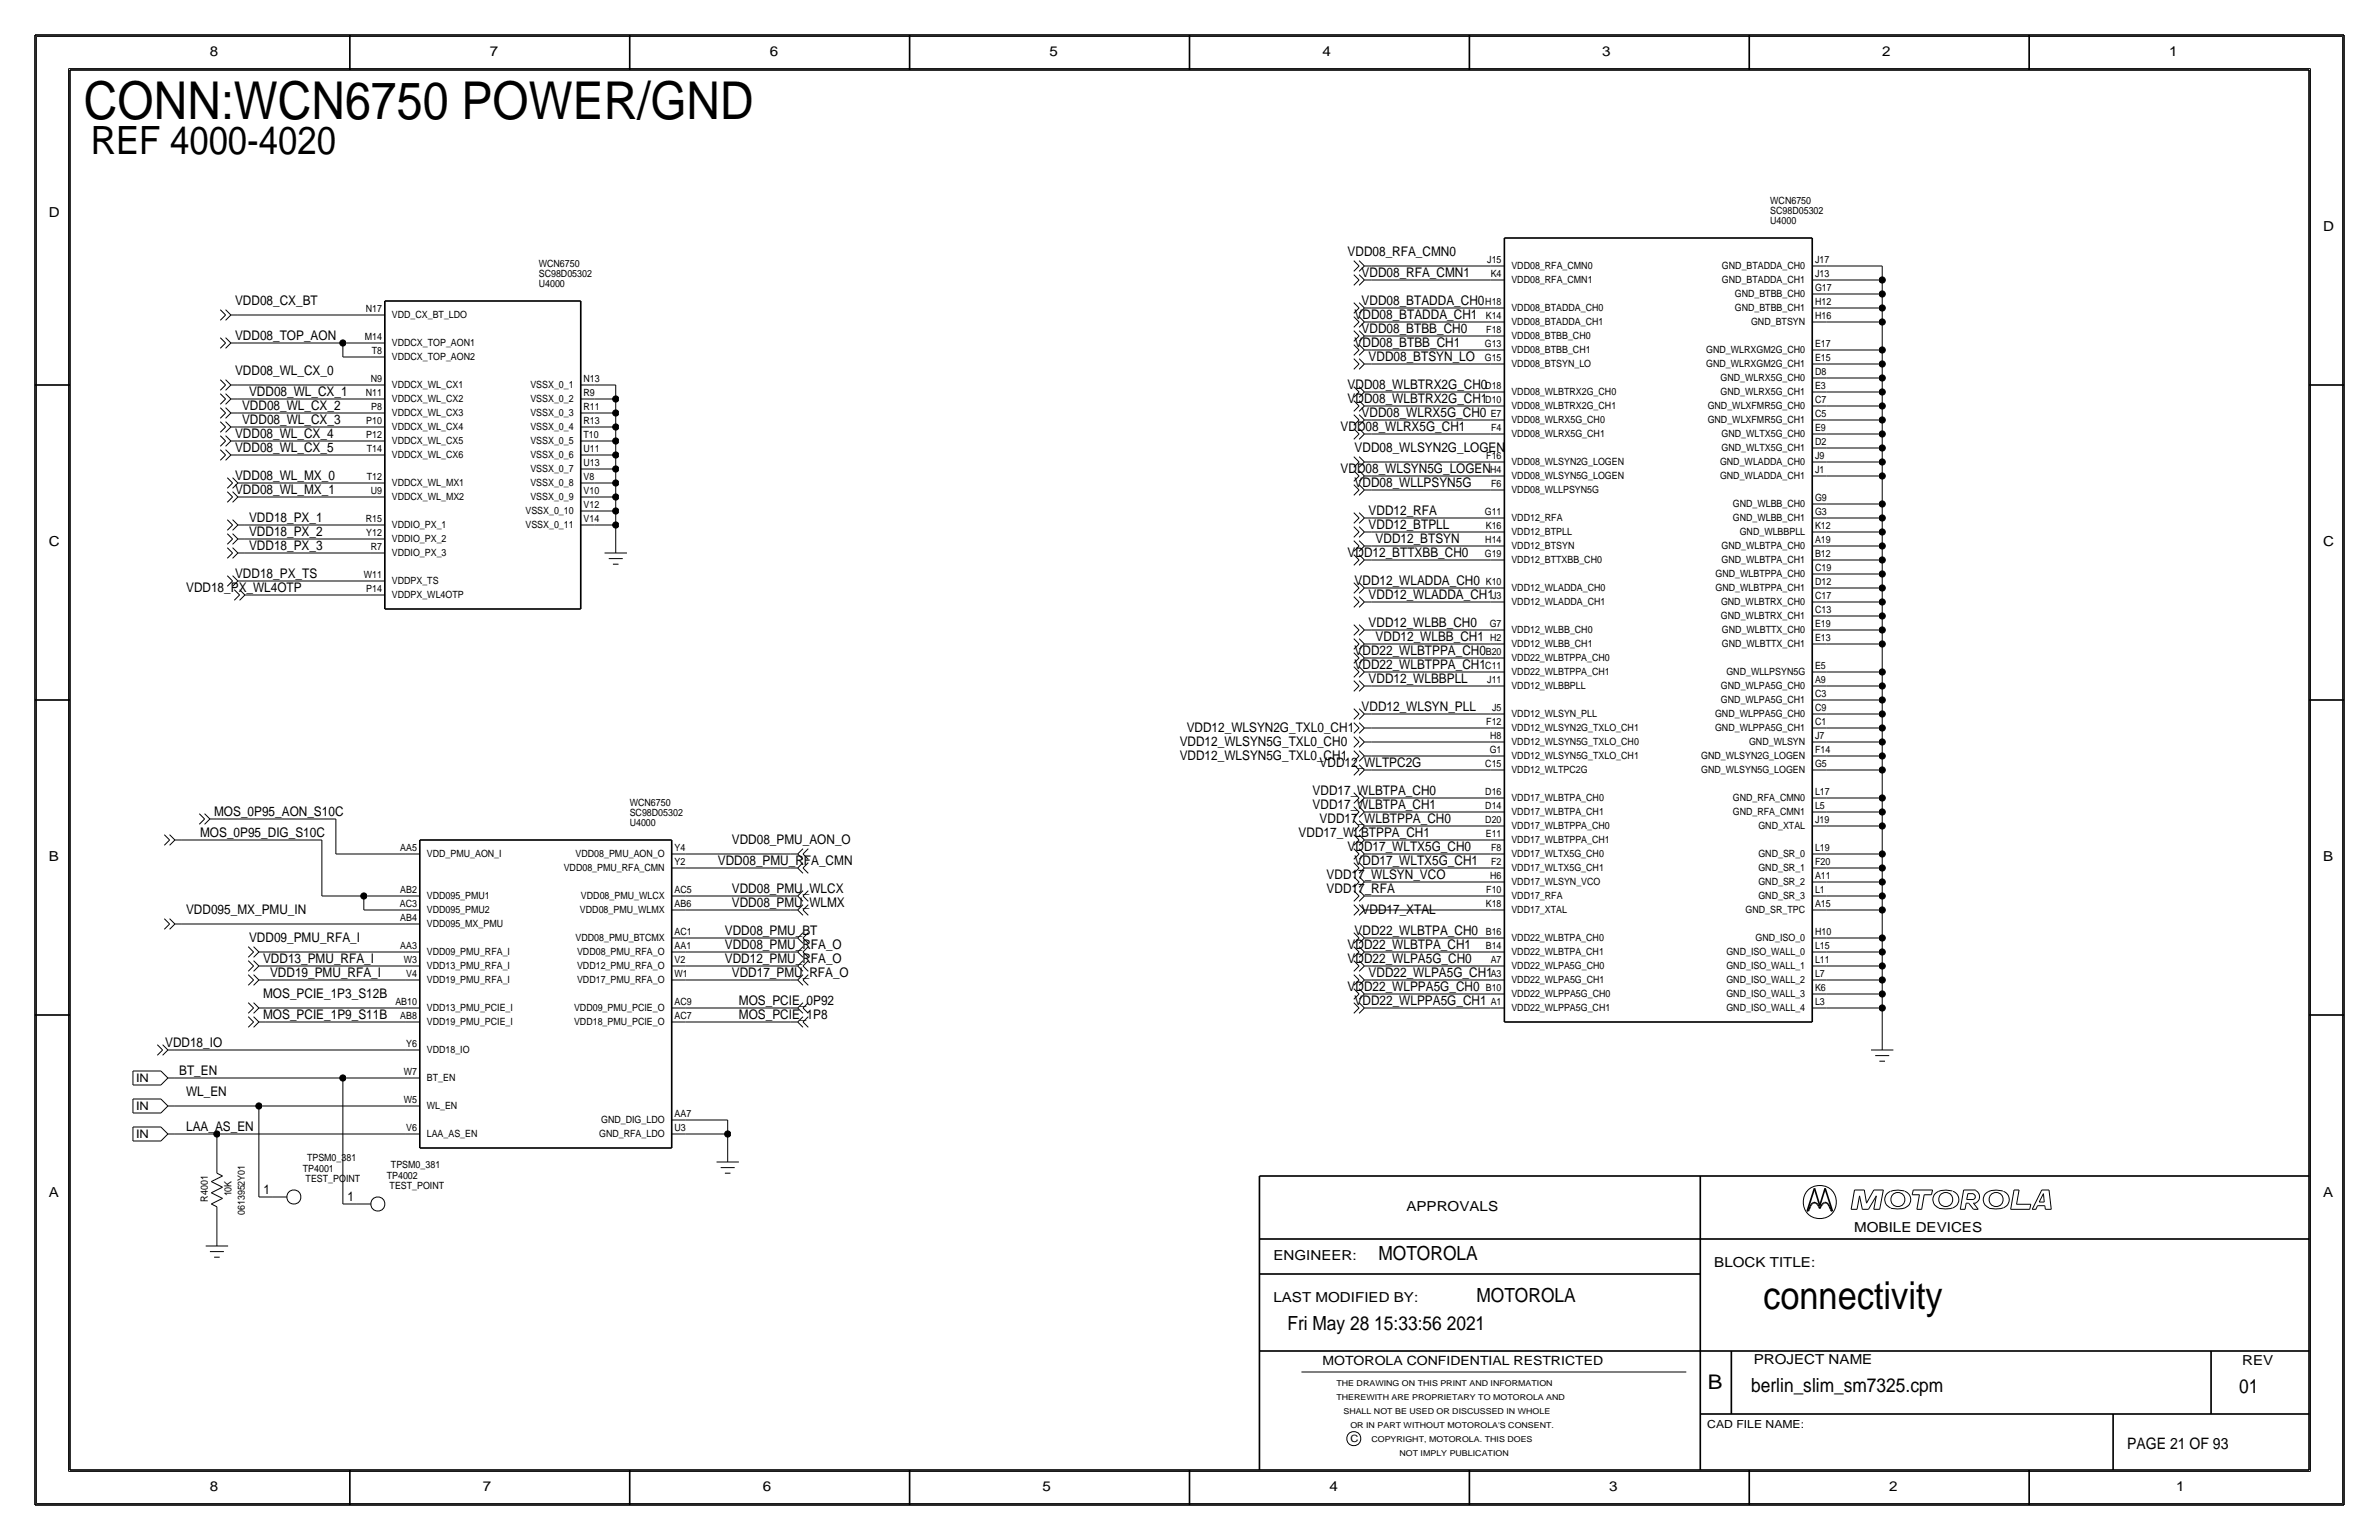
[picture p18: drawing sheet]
<svg xmlns="http://www.w3.org/2000/svg" width="432mm" height="279mm" viewBox="0 0 432 279" stroke-linecap="round" stroke-linejoin="round" font-family="sans-serif">
<defs><g id="words">
<text font-size="9.5" x="15.2" y="21.6">CONN:WCN6750 POWER/GND</text>
<text font-size="7.1" x="16.5" y="27.9">REF 4000-4020</text>
<text font-size="7" x="320" y="237.5">connectivity</text>
<text font-size="3.7" x="310" y="252.1">B</text>
<g font-size="3.5">
<text x="250.2" y="228.6">MOTOROLA</text>
<text x="268" y="236.2">MOTOROLA</text>
<text x="233.7" y="241.3">Fri May 28 15:33:56 2021</text>
<text x="317.9" y="252.6">berlin_slim_sm7325.cpm</text>
<text x="406.4" y="252.7">01</text>
</g>
<text font-size="2.9" x="386.1" y="262.9">PAGE 21 OF 93</text>
<g font-size="2.5">
<text x="38.1" y="10.2">8</text>
<text x="88.9" y="10.2">7</text>
<text x="139.7" y="10.2">6</text>
<text x="190.5" y="10.2">5</text>
<text x="240" y="10.2">4</text>
<text x="290.8" y="10.2">3</text>
<text x="341.6" y="10.2">2</text>
<text x="393.7" y="10.2">1</text>
<text x="8.9" y="39.4">D</text>
<text x="421.6" y="41.9">D</text>
<text x="8.9" y="99.1">C</text>
<text x="421.6" y="99.1">C</text>
<text x="8.9" y="156.2">B</text>
<text x="421.6" y="156.2">B</text>
<text x="8.9" y="217.2">A</text>
<text x="255.3" y="219.7">APPROVALS</text>
<text x="421.6" y="217.2">A</text>
<text x="336.5" y="223.5">MOBILE DEVICES</text>
<text x="231.1" y="228.6">ENGINEER:</text>
<text x="311.1" y="229.9">BLOCK TITLE:</text>
<text x="231.1" y="236.2">LAST MODIFIED BY:</text>
<text x="318.3" y="247.5">PROJECT NAME</text>
<text x="407" y="247.6">REV</text>
<text x="38.1" y="270.5">8</text>
<text x="87.6" y="270.5">7</text>
<text x="138.4" y="270.5">6</text>
<text x="189.2" y="270.5">5</text>
<text x="241.3" y="270.5">4</text>
<text x="292.1" y="270.5">3</text>
<text x="342.9" y="270.5">2</text>
<text x="395" y="270.5">1</text>
</g>
<g font-size="2.4">
<text x="244.6" y="46.5">VDD08_RFA_CMN0</text>
<text x="247.1" y="50.3">VDD08_RFA_CMN1</text>
<text x="42.7" y="55.4">VDD08_CX_BT</text>
<text x="245.9" y="57.9">VDD08_BTADDA_CH1</text>
<text x="247.1" y="55.4">VDD08_BTADDA_CH0</text>
<text x="42.7" y="61.7">VDD08_TOP_AON</text>
<text x="245.9" y="63">VDD08_BTBB_CH1</text>
<text x="247.1" y="60.4">VDD08_BTBB_CH0</text>
<text x="248.4" y="65.5">VDD08_BTSYN_LO</text>
<text x="42.7" y="68.1">VDD08_WL_CX_0</text>
<text x="45.2" y="71.9">VDD08_WL_CX_1</text>
<text x="244.6" y="70.6">VDD08_WLBTRX2G_CH0</text>
<text x="43.9" y="74.4">VDD08_WL_CX_2</text>
<text x="43.9" y="77">VDD08_WL_CX_3</text>
<text x="244.6" y="73.1">VDD08_WLBTRX2G_CH1</text>
<text x="247.1" y="75.7">VDD08_WLRX5G_CH0</text>
<text x="42.7" y="79.5">VDD08_WL_CX_4</text>
<text x="42.7" y="82">VDD08_WL_CX_5</text>
<text x="243.3" y="78.2">VDD08_WLRX5G_CH1</text>
<text x="245.9" y="82">VDD08_WLSYN2G_LOGEN</text>
<text x="42.7" y="89.7">VDD08_WL_MX_1</text>
<text x="42.7" y="87.1">VDD08_WL_MX_0</text>
<text x="243.3" y="85.8">VDD08_WLSYN5G_LOGEN</text>
<text x="245.9" y="88.4">VDD08_WLLPSYN5G</text>
<text x="45.2" y="94.7">VDD18_PX_1</text>
<text x="248.4" y="93.5">VDD12_RFA</text>
<text x="45.2" y="99.8">VDD18_PX_3</text>
<text x="45.2" y="97.3">VDD18_PX_2</text>
<text x="244.6" y="101.1">VDD12_BTTXBB_CH0</text>
<text x="248.4" y="96">VDD12_BTPLL</text>
<text x="249.7" y="98.5">VDD12_BTSYN</text>
<text x="33.8" y="107.4">VDD18_PX_WL4OTP</text>
<text x="42.7" y="104.9">VDD18_PX_TS</text>
<text x="245.9" y="106.2">VDD12_WLADDA_CH0</text>
<text x="248.4" y="113.8">VDD12_WLBB_CH0</text>
<text x="248.4" y="108.7">VDD12_WLADDA_CH1</text>
<text x="245.9" y="118.9">VDD22_WLBTPPA_CH0</text>
<text x="249.7" y="116.3">VDD12_WLBB_CH1</text>
<text x="245.9" y="121.4">VDD22_WLBTPPA_CH1</text>
<text x="248.4" y="123.9">VDD12_WLBBPLL</text>
<text x="247.1" y="129">VDD12_WLSYN_PLL</text>
<text x="214.1" y="137.9">VDD12_WLSYN5G_TXL0_CH1</text>
<text x="214.1" y="135.4">VDD12_WLSYN5G_TXL0_CH0</text>
<text x="215.4" y="132.8">VDD12_WLSYN2G_TXL0_CH1</text>
<text x="239.5" y="139.2">VDD12_WLTPC2G</text>
<text x="38.9" y="148.1">MOS_0P95_AON_S10C</text>
<text x="238.3" y="146.8">VDD17_WLBTPA_CH1</text>
<text x="238.3" y="144.3">VDD17_WLBTPA_CH0</text>
<text x="239.5" y="149.3">VDD17_WLBTPPA_CH0</text>
<text x="36.3" y="151.9">MOS_0P95_DIG_S10C</text>
<text x="132.8" y="153.2">VDD08_PMU_AON_O</text>
<text x="235.7" y="151.9">VDD17_WLBTPPA_CH1</text>
<text x="244.6" y="154.4">VDD17_WLTX5G_CH0</text>
<text x="130.3" y="157">VDD08_PMU_RFA_CMN</text>
<text x="240.8" y="159.5">VDD17_WLSYN_VCO</text>
<text x="245.9" y="157">VDD17_WLTX5G_CH1</text>
<text x="33.8" y="165.9">VDD095_MX_PMU_IN</text>
<text x="132.8" y="164.6">VDD08_PMU_WLMX</text>
<text x="132.8" y="162.1">VDD08_PMU_WLCX</text>
<text x="240.8" y="162.1">VDD17_RFA</text>
<text x="247.1" y="165.9">VDD17_XTAL</text>
<text x="45.2" y="170.9">VDD09_PMU_RFA_I</text>
<text x="131.6" y="172.2">VDD08_PMU_RFA_O</text>
<text x="131.6" y="169.7">VDD08_PMU_BT</text>
<text x="244.6" y="172.2">VDD22_WLBTPA_CH1</text>
<text x="245.9" y="169.7">VDD22_WLBTPA_CH0</text>
<text x="47.8" y="174.7">VDD13_PMU_RFA_I</text>
<text x="49" y="177.3">VDD19_PMU_RFA_I</text>
<text x="131.6" y="174.8">VDD12_PMU_RFA_O</text>
<text x="132.8" y="177.3">VDD17_PMU_RFA_O</text>
<text x="244.6" y="174.8">VDD22_WLPA5G_CH0</text>
<text x="244.6" y="179.8">VDD22_WLPPA5G_CH0</text>
<text x="248.4" y="177.3">VDD22_WLPA5G_CH1</text>
<text x="47.8" y="181.1">MOS_PCIE_1P3_S12B</text>
<text x="47.8" y="184.9">MOS_PCIE_1P9_S11B</text>
<text x="134.1" y="184.9">MOS_PCIE_1P8</text>
<text x="134.1" y="182.4">MOS_PCIE_0P92</text>
<text x="245.9" y="182.4">VDD22_WLPPA5G_CH1</text>
<text x="30" y="190">VDD18_IO</text>
<text x="32.5" y="195.1">BT_EN</text>
<text x="33.8" y="198.9">WL_EN</text>
<text x="33.8" y="205.2">LAA_AS_EN</text>
<text x="47.8" y="216.7">1</text>
<text x="63.1" y="217.9">1</text>
</g>
<text font-size="2.3" x="240" y="247.6">MOTOROLA CONFIDENTIAL RESTRICTED</text>
<g font-size="2.1">
<text x="24.7" y="196.3">IN</text>
<text x="24.7" y="201.4">IN</text>
<text x="24.7" y="206.5">IN</text>
</g>
<text font-size="2" x="309.9" y="259.1">CAD FILE NAME:</text>
<g font-size="1.8">
<text x="321.3" y="40.6">U4000</text>
<text x="321.3" y="38.8">SC98D05302</text>
<text x="321.3" y="37">WCN6750</text>
<text x="269.9" y="47.7">J15</text>
<text x="329.4" y="47.7">J17</text>
<text x="97.8" y="48.4">WCN6750</text>
<text x="97.8" y="52.1">U4000</text>
<text x="97.8" y="50.2">SC98D05302</text>
<text x="270.6" y="50.3">K4</text>
<text x="274.3" y="48.9">VDD08_RFA_CMN0</text>
<text x="274.3" y="51.4">VDD08_RFA_CMN1</text>
<text x="312.5" y="48.8">GND_BTADDA_CH0</text>
<text x="312.5" y="51.4">GND_BTADDA_CH1</text>
<text x="314.9" y="53.9">GND_BTBB_CH0</text>
<text x="329.4" y="50.3">J13</text>
<text x="329.4" y="52.8">G17</text>
<text x="66.4" y="56.6">N17</text>
<text x="71.1" y="57.8">VDD_CX_BT_LDO</text>
<text x="269.6" y="55.3">H18</text>
<text x="269.7" y="57.9">K14</text>
<text x="274.3" y="56.5">VDD08_BTADDA_CH0</text>
<text x="274.3" y="59">VDD08_BTADDA_CH1</text>
<text x="314.9" y="56.5">GND_BTBB_CH1</text>
<text x="317.8" y="59">GND_BTSYN</text>
<text x="329.4" y="55.3">H12</text>
<text x="329.4" y="57.9">H16</text>
<text x="66.2" y="61.7">M14</text>
<text x="67.5" y="64.3">T8</text>
<text x="71.1" y="62.8">VDDCX_TOP_AON1</text>
<text x="71.1" y="65.4">VDDCX_TOP_AON2</text>
<text x="269.5" y="63">G13</text>
<text x="269.5" y="65.5">G15</text>
<text x="269.8" y="60.5">F18</text>
<text x="274.3" y="64.1">VDD08_BTBB_CH1</text>
<text x="274.3" y="61.6">VDD08_BTBB_CH0</text>
<text x="309.7" y="64.1">GND_WLRXGM2G_CH0</text>
<text x="329.4" y="65.5">E15</text>
<text x="329.4" y="63">E17</text>
<text x="66.4" y="71.9">N11</text>
<text x="67.3" y="69.3">N9</text>
<text x="71.1" y="70.5">VDDCX_WL_CX1</text>
<text x="96.3" y="70.5">VSSX_0_1</text>
<text x="105.9" y="71.9">R9</text>
<text x="105.9" y="69.3">N13</text>
<text x="269.6" y="70.6">D18</text>
<text x="274.3" y="71.7">VDD08_WLBTRX2G_CH0</text>
<text x="274.3" y="66.6">VDD08_BTSYN_LO</text>
<text x="309.7" y="66.6">GND_WLRXGM2G_CH1</text>
<text x="312.3" y="71.7">GND_WLRX5G_CH1</text>
<text x="312.3" y="69.2">GND_WLRX5G_CH0</text>
<text x="329.4" y="70.6">E3</text>
<text x="329.4" y="68.1">D8</text>
<text x="66.5" y="77">P10</text>
<text x="67.4" y="74.4">P8</text>
<text x="71.1" y="75.5">VDDCX_WL_CX3</text>
<text x="71.1" y="73">VDDCX_WL_CX2</text>
<text x="96.3" y="73">VSSX_0_2</text>
<text x="96.3" y="75.5">VSSX_0_3</text>
<text x="105.9" y="77">R13</text>
<text x="105.9" y="74.4">R11</text>
<text x="269.6" y="73.1">D10</text>
<text x="270.6" y="75.7">E7</text>
<text x="274.3" y="76.8">VDD08_WLRX5G_CH0</text>
<text x="274.3" y="74.3">VDD08_WLBTRX2G_CH1</text>
<text x="310" y="76.8">GND_WLXFMR5G_CH1</text>
<text x="310" y="74.2">GND_WLXFMR5G_CH0</text>
<text x="329.4" y="73.1">C7</text>
<text x="329.4" y="75.7">C5</text>
<text x="66.5" y="79.5">P12</text>
<text x="66.6" y="82">T14</text>
<text x="71.1" y="83.2">VDDCX_WL_CX6</text>
<text x="71.1" y="78.1">VDDCX_WL_CX4</text>
<text x="71.1" y="80.6">VDDCX_WL_CX5</text>
<text x="96.3" y="78.1">VSSX_0_4</text>
<text x="96.3" y="83.2">VSSX_0_6</text>
<text x="96.3" y="80.6">VSSX_0_5</text>
<text x="105.9" y="82">U11</text>
<text x="105.9" y="79.5">T10</text>
<text x="269.8" y="83.3">F16</text>
<text x="270.7" y="78.2">F4</text>
<text x="274.3" y="79.3">VDD08_WLRX5G_CH1</text>
<text x="312.5" y="79.3">GND_WLTX5G_CH0</text>
<text x="312.5" y="81.9">GND_WLTX5G_CH1</text>
<text x="329.4" y="83.3">J9</text>
<text x="329.4" y="80.8">D2</text>
<text x="329.4" y="78.2">E9</text>
<text x="66.6" y="87.1">T12</text>
<text x="67.3" y="89.7">U9</text>
<text x="71.1" y="88.2">VDDCX_WL_MX1</text>
<text x="96.3" y="85.7">VSSX_0_7</text>
<text x="96.3" y="88.2">VSSX_0_8</text>
<text x="105.9" y="87.1">V8</text>
<text x="105.9" y="84.6">U13</text>
<text x="105.9" y="89.7">V10</text>
<text x="270.5" y="85.8">H4</text>
<text x="270.7" y="88.4">F6</text>
<text x="274.3" y="89.5">VDD08_WLLPSYN5G</text>
<text x="274.3" y="84.4">VDD08_WLSYN2G_LOGEN</text>
<text x="274.3" y="86.9">VDD08_WLSYN5G_LOGEN</text>
<text x="312.2" y="86.9">GND_WLADDA_CH1</text>
<text x="312.2" y="84.4">GND_WLADDA_CH0</text>
<text x="329.4" y="85.8">J1</text>
<text x="66.4" y="94.7">R15</text>
<text x="71.1" y="90.8">VDDCX_WL_MX2</text>
<text x="71.1" y="95.9">VDDIO_PX_1</text>
<text x="95.4" y="95.9">VSSX_0_11</text>
<text x="95.4" y="93.3">VSSX_0_10</text>
<text x="96.3" y="90.8">VSSX_0_9</text>
<text x="105.9" y="94.7">V14</text>
<text x="105.9" y="92.2">V12</text>
<text x="269.5" y="93.4">G11</text>
<text x="269.7" y="96">K16</text>
<text x="274.3" y="94.6">VDD12_RFA</text>
<text x="314.5" y="94.6">GND_WLBB_CH1</text>
<text x="314.5" y="92">GND_WLBB_CH0</text>
<text x="329.4" y="96">K12</text>
<text x="329.4" y="93.5">G3</text>
<text x="329.4" y="90.9">G9</text>
<text x="66.5" y="97.3">Y12</text>
<text x="67.3" y="99.8">R7</text>
<text x="71.1" y="100.9">VDDIO_PX_3</text>
<text x="71.1" y="98.4">VDDIO_PX_2</text>
<text x="269.5" y="101.1">G19</text>
<text x="269.6" y="98.5">H14</text>
<text x="274.3" y="97.1">VDD12_BTPLL</text>
<text x="274.3" y="99.7">VDD12_BTSYN</text>
<text x="312.5" y="99.6">GND_WLBTPA_CH0</text>
<text x="315.8" y="97.1">GND_WLBBPLL</text>
<text x="329.4" y="101.1">B12</text>
<text x="329.4" y="98.5">A19</text>
<text x="66" y="104.9">W11</text>
<text x="66.5" y="107.4">P14</text>
<text x="71.1" y="106">VDDPX_TS</text>
<text x="269.7" y="106.1">K10</text>
<text x="274.3" y="102.2">VDD12_BTTXBB_CH0</text>
<text x="274.3" y="107.3">VDD12_WLADDA_CH0</text>
<text x="311.4" y="107.3">GND_WLBTPPA_CH1</text>
<text x="311.4" y="104.7">GND_WLBTPPA_CH0</text>
<text x="312.5" y="102.2">GND_WLBTPA_CH1</text>
<text x="329.4" y="103.6">C19</text>
<text x="329.4" y="106.1">D12</text>
<text x="71.1" y="108.6">VDDPX_WL4OTP</text>
<text x="270.4" y="113.8">G7</text>
<text x="270.8" y="108.7">J3</text>
<text x="274.3" y="109.8">VDD12_WLADDA_CH1</text>
<text x="312.4" y="112.4">GND_WLBTRX_CH1</text>
<text x="312.4" y="109.8">GND_WLBTRX_CH0</text>
<text x="329.4" y="113.8">E19</text>
<text x="329.4" y="111.2">C13</text>
<text x="329.4" y="108.7">C17</text>
<text x="269.7" y="118.9">B20</text>
<text x="270.5" y="116.3">H2</text>
<text x="274.3" y="114.9">VDD12_WLBB_CH0</text>
<text x="274.3" y="120">VDD22_WLBTPPA_CH0</text>
<text x="274.3" y="117.4">VDD12_WLBB_CH1</text>
<text x="312.5" y="114.9">GND_WLBTTX_CH0</text>
<text x="312.5" y="117.4">GND_WLBTTX_CH1</text>
<text x="329.4" y="116.3">E13</text>
<text x="269.6" y="121.4">C11</text>
<text x="269.9" y="124">J11</text>
<text x="274.3" y="125.1">VDD12_WLBBPLL</text>
<text x="274.3" y="122.5">VDD22_WLBTPPA_CH1</text>
<text x="312.4" y="125.1">GND_WLPA5G_CH0</text>
<text x="313.3" y="122.5">GND_WLLPSYN5G</text>
<text x="329.4" y="123.9">A9</text>
<text x="329.4" y="121.4">E5</text>
<text x="269.8" y="131.6">F12</text>
<text x="270.8" y="129">J5</text>
<text x="274.3" y="130.1">VDD12_WLSYN_PLL</text>
<text x="311.3" y="130.1">GND_WLPPA5G_CH0</text>
<text x="312.4" y="127.6">GND_WLPA5G_CH1</text>
<text x="329.4" y="131.6">C1</text>
<text x="329.4" y="129">C9</text>
<text x="329.4" y="126.5">C3</text>
<text x="270.4" y="136.7">G1</text>
<text x="270.5" y="134.1">H8</text>
<text x="274.3" y="132.7">VDD12_WLSYN2G_TXLO_CH1</text>
<text x="274.3" y="135.2">VDD12_WLSYN5G_TXLO_CH0</text>
<text x="274.3" y="137.8">VDD12_WLSYN5G_TXLO_CH1</text>
<text x="308.8" y="137.8">GND_WLSYN2G_LOGEN</text>
<text x="311.3" y="132.7">GND_WLPPA5G_CH1</text>
<text x="317.5" y="135.2">GND_WLSYN</text>
<text x="329.4" y="136.6">F14</text>
<text x="329.4" y="134.1">J7</text>
<text x="269.6" y="139.2">C15</text>
<text x="274.3" y="140.3">VDD12_WLTPC2G</text>
<text x="308.8" y="140.3">GND_WLSYN5G_LOGEN</text>
<text x="329.4" y="139.2">G5</text>
<text x="114.3" y="146.2">WCN6750</text>
<text x="114.3" y="149.9">U4000</text>
<text x="114.3" y="148">SC98D05302</text>
<text x="269.6" y="149.3">D20</text>
<text x="269.6" y="146.8">D14</text>
<text x="269.6" y="144.2">D16</text>
<text x="274.3" y="145.4">VDD17_WLBTPA_CH0</text>
<text x="274.3" y="147.9">VDD17_WLBTPA_CH1</text>
<text x="314.5" y="145.4">GND_RFA_CMN0</text>
<text x="314.5" y="147.9">GND_RFA_CMN1</text>
<text x="329.4" y="149.3">J19</text>
<text x="329.4" y="146.8">L5</text>
<text x="329.4" y="144.3">L17</text>
<text x="72.7" y="154.4">AA5</text>
<text x="77.5" y="155.6">VDD_PMU_AON_I</text>
<text x="104.5" y="155.6">VDD08_PMU_AON_O</text>
<text x="122.4" y="154.4">Y4</text>
<text x="269.7" y="151.9">E11</text>
<text x="270.7" y="154.4">F8</text>
<text x="274.3" y="150.5">VDD17_WLBTPPA_CH0</text>
<text x="274.3" y="153">VDD17_WLBTPPA_CH1</text>
<text x="274.3" y="155.6">VDD17_WLTX5G_CH0</text>
<text x="319.2" y="150.5">GND_XTAL</text>
<text x="319.2" y="155.6">GND_SR_0</text>
<text x="329.4" y="154.4">L19</text>
<text x="102.3" y="158.1">VDD08_PMU_RFA_CMN</text>
<text x="122.4" y="157">Y2</text>
<text x="270.5" y="159.5">H6</text>
<text x="270.7" y="157">F2</text>
<text x="274.3" y="158.1">VDD17_WLTX5G_CH1</text>
<text x="274.3" y="160.6">VDD17_WLSYN_VCO</text>
<text x="319.2" y="158.1">GND_SR_1</text>
<text x="319.2" y="160.6">GND_SR_2</text>
<text x="329.4" y="159.5">A11</text>
<text x="329.4" y="157">F20</text>
<text x="72.6" y="164.6">AC3</text>
<text x="72.7" y="167.1">AB4</text>
<text x="72.7" y="162.1">AB2</text>
<text x="77.5" y="165.7">VDD095_PMU2</text>
<text x="77.5" y="163.2">VDD095_PMU1</text>
<text x="105.3" y="165.7">VDD08_PMU_WLMX</text>
<text x="105.4" y="163.2">VDD08_PMU_WLCX</text>
<text x="122.4" y="162">AC5</text>
<text x="122.4" y="164.6">AB6</text>
<text x="269.7" y="164.6">K18</text>
<text x="269.8" y="162">F10</text>
<text x="274.3" y="163.2">VDD17_RFA</text>
<text x="274.3" y="165.7">VDD17_XTAL</text>
<text x="316.8" y="165.7">GND_SR_TPC</text>
<text x="319.2" y="163.2">GND_SR_3</text>
<text x="329.4" y="164.6">A15</text>
<text x="329.4" y="162">L1</text>
<text x="72.7" y="172.2">AA3</text>
<text x="77.5" y="168.3">VDD095_MX_PMU</text>
<text x="77.5" y="173.3">VDD09_PMU_RFA_I</text>
<text x="104.5" y="170.8">VDD08_PMU_BTCMX</text>
<text x="104.7" y="173.3">VDD08_PMU_RFA_O</text>
<text x="122.4" y="172.2">AA1</text>
<text x="122.4" y="169.7">AC1</text>
<text x="269.7" y="172.2">B14</text>
<text x="269.7" y="169.7">B16</text>
<text x="274.3" y="170.8">VDD22_WLBTPA_CH0</text>
<text x="274.3" y="173.3">VDD22_WLBTPA_CH1</text>
<text x="313.3" y="173.3">GND_ISO_WALL_0</text>
<text x="318.6" y="170.8">GND_ISO_0</text>
<text x="329.4" y="172.2">L15</text>
<text x="329.4" y="169.7">H10</text>
<text x="73.3" y="174.8">W3</text>
<text x="73.7" y="177.3">V4</text>
<text x="77.5" y="175.9">VDD13_PMU_RFA_I</text>
<text x="77.5" y="178.4">VDD19_PMU_RFA_I</text>
<text x="104.7" y="178.4">VDD17_PMU_RFA_O</text>
<text x="104.7" y="175.9">VDD12_PMU_RFA_O</text>
<text x="122.4" y="177.3">W1</text>
<text x="122.4" y="174.8">V2</text>
<text x="269.7" y="179.8">B10</text>
<text x="270.6" y="177.3">A3</text>
<text x="270.6" y="174.7">A7</text>
<text x="274.3" y="175.9">VDD22_WLPA5G_CH0</text>
<text x="274.3" y="178.4">VDD22_WLPA5G_CH1</text>
<text x="313.3" y="175.9">GND_ISO_WALL_1</text>
<text x="313.3" y="178.4">GND_ISO_WALL_2</text>
<text x="329.4" y="179.8">K6</text>
<text x="329.4" y="177.3">L7</text>
<text x="329.4" y="174.7">L11</text>
<text x="71.8" y="182.4">AB10</text>
<text x="72.7" y="184.9">AB8</text>
<text x="77.5" y="183.5">VDD13_PMU_PCIE_I</text>
<text x="104.2" y="183.5">VDD09_PMU_PCIE_O</text>
<text x="122.4" y="182.4">AC9</text>
<text x="122.4" y="184.9">AC7</text>
<text x="270.6" y="182.4">A1</text>
<text x="274.3" y="183.5">VDD22_WLPPA5G_CH1</text>
<text x="274.3" y="180.9">VDD22_WLPPA5G_CH0</text>
<text x="313.3" y="183.5">GND_ISO_WALL_4</text>
<text x="313.3" y="181">GND_ISO_WALL_3</text>
<text x="329.4" y="182.4">L3</text>
<text x="73.7" y="190">Y6</text>
<text x="77.5" y="191.1">VDD18_IO</text>
<text x="77.5" y="186">VDD19_PMU_PCIE_I</text>
<text x="104.2" y="186">VDD18_PMU_PCIE_O</text>
<text x="73.3" y="195.1">W7</text>
<text x="77.5" y="196.2">BT_EN</text>
<text x="73.3" y="200.2">W5</text>
<text x="77.5" y="201.3">WL_EN</text>
<text x="109.1" y="203.8">GND_DIG_LDO</text>
<text x="122.4" y="202.7">AA7</text>
<text x="73.7" y="205.2">V6</text>
<text x="77.5" y="206.4">LAA_AS_EN</text>
<text x="108.8" y="206.3">GND_RFA_LDO</text>
<text x="122.4" y="205.2">U3</text>
<text x="55" y="212.7">TP4001</text>
<text x="55.5" y="214.5">TEST_POINT</text>
<text x="55.7" y="210.7">TPSM0_381</text>
<text x="70.2" y="214">TP4002</text>
<text x="70.7" y="215.8">TEST_POINT</text>
<text x="71" y="211.9">TPSM0_381</text>
<text x="37.7" y="218" transform="rotate(-90 37.7 218)">R4001</text>
<text x="42" y="217.1" transform="rotate(-90 42 217.1)">10K</text>
<text x="44.4" y="220.5" transform="rotate(-90 44.4 220.5)">0613952Y01</text>
<text x="245.1" y="261.6">C</text>
</g>
<g font-size="1.5">
<text x="242.6" y="251.5">THE DRAWING ON THIS PRINT AND INFORMATION</text>
<text x="242.6" y="254">THEREWITH ARE PROPRIETARY TO MOTOROLA AND</text>
<text x="243.8" y="256.5">SHALL NOT BE USED OR DISCUSSED IN WHOLE</text>
<text x="245.1" y="259.1">OR IN PART WITHOUT MOTOROLA'S CONSENT.</text>
<text x="248.9" y="261.6">COPYRIGHT, MOTOROLA. THIS DOES</text>
<text x="254" y="264.2">NOT IMPLY PUBLICATION</text>
</g>
</g></defs>
<g fill="none" stroke="#000" stroke-width=".18">
<path d="M6.6 6.6h418.6zM6.6 6.6v266.2zM12.4 12.4v254.6zM12.4 12.4h407zM419.4 12.4v254.6zM425.2 6.6v266.2zM40 56.2l.9 .9zM40.9 57.2l-.9 .9zM40.9 56.2l1 .9zM41.9 57.2l-1 .9zM41.9 57.2h1.3zM43.2 57.2h24.1z"/>
<path d="M67.3 57.2h2.6zM245.7 60l1 1zM245.7 57.5l1 .9zM245.7 54.9l1 1zM245.7 49.8l1 1zM245.7 47.3l1 1zM246.7 60l.9 1zM246.7 58.4l-1 1zM246.7 57.5l.9 .9zM246.7 55.9l-1 .9zM246.7 54.9l.9 1zM246.7 50.8l-1 1z"/>
<path d="M246.7 49.8l.9 1zM246.7 48.3l-1 .9zM246.7 47.3l.9 1zM247.6 58.4l-.9 1zM247.6 58.4h1.3zM247.6 55.9l-.9 .9zM247.6 55.9h1.3zM247.6 50.8l-.9 1zM247.6 50.8h1.3zM247.6 48.3l-.9 .9zM247.6 48.3h1.3zM248.9 58.4h21.6z"/>
<path d="M248.9 55.9h21.6zM248.9 50.8h21.6zM248.9 48.3h21.6zM270.5 58.4h2.5zM270.5 55.9h2.5zM270.5 50.8h2.5zM270.5 48.3h2.5zM328.9 58.4h2.6zM328.9 55.9h2.6zM328.9 53.3h2.6zM328.9 50.8h2.6zM328.9 48.3h2.6z"/>
<path d="M331.5 48.3h10.1zM331.5 50.8h10.1zM331.5 53.3h10.1zM331.5 55.9h10.1zM331.5 58.4h10.1zM341.6 48.3v2.5zM341.6 50.8v2.5zM341.6 53.3v2.6zM341.6 55.9v2.5zM341.6 58.4v5.1zM40 74l.9 .9zM40 71.4l.9 1z"/>
<path d="M40 68.9l.9 .9zM40 61.3l.9 .9zM40 79l.9 1zM40 76.5l.9 1zM40.9 74.9l-.9 1zM40.9 74l1 .9zM40.9 75.9l1-1zM40.9 72.4l-.9 1zM40.9 71.4l1 1zM40.9 73.4l1-1zM40.9 69.8l-.9 1zM40.9 68.9l1 .9z"/>
<path d="M40.9 70.8l1-1zM40.9 62.2l-.9 1zM40.9 61.3l1 .9zM40.9 79l1 1zM40.9 77.5l-.9 .9zM40.9 76.5l1 1zM40.9 78.4l1-.9zM41.9 74.9h1.3zM41.9 72.4h1.3zM41.9 69.8h1.3zM41.9 62.2l-1 1zM41.9 62.2h1.3z"/>
<path d="M41.9 77.5h1.3zM43.2 69.8h24.1zM43.2 62.2h19zM43.2 72.4h24.1zM43.2 77.5h24.1zM43.2 74.9h24.1zM62.2 62.2h5.1zM62.2 62.2v2.6zM62.2 64.8h5.1zM67.3 77.5h2.6zM67.3 74.9h2.6zM67.3 72.4h2.6z"/>
<path d="M67.3 69.8h2.6zM67.3 64.8h2.6zM67.3 62.2h2.6zM105.4 77.5h2.5zM105.4 74.9h2.5zM105.4 72.4h2.5zM105.4 69.8h2.5zM107.9 69.8h3.9zM107.9 72.4h3.9zM107.9 74.9h3.9zM107.9 77.5h3.9zM111.8 69.8v2.6z"/>
<path d="M111.8 72.4v2.5zM111.8 74.9v2.6zM111.8 77.5v2.5zM245.7 77.8l1 .9zM245.7 75.2l1 1zM245.7 72.7l1 1zM245.7 70.2l1 .9zM245.7 65.1l1 .9zM245.7 62.5l1 1zM246.7 78.7l-1 1zM246.7 77.8l.9 .9zM246.7 76.2l-1 1z"/>
<path d="M246.7 75.2l.9 1zM246.7 73.7l-1 .9zM246.7 72.7l.9 1zM246.7 71.1l-1 1zM246.7 70.2l.9 .9zM246.7 66l-1 1zM246.7 65.1l.9 .9zM246.7 63.5l-1 1zM246.7 62.5l.9 1zM246.7 61l-1 .9zM247.6 78.7l-.9 1zM247.6 78.7h1.3z"/>
<path d="M247.6 76.2l-.9 1zM247.6 76.2h1.3zM247.6 73.7l-.9 .9zM247.6 73.7h1.3zM247.6 71.1l-.9 1zM247.6 71.1h1.3zM247.6 66l-.9 1zM247.6 66h1.3zM247.6 63.5l-.9 1zM247.6 63.5h1.3zM247.6 61l-.9 .9zM247.6 61h1.3z"/>
<path d="M248.9 63.5h21.6zM248.9 78.7h21.6zM248.9 76.2h21.6zM248.9 73.7h21.6zM248.9 71.1h21.6zM248.9 66h21.6zM248.9 61h21.6zM270.5 78.7h2.5zM270.5 76.2h2.5zM270.5 73.7h2.5zM270.5 71.1h2.5zM270.5 66h2.5z"/>
<path d="M270.5 63.5h2.5zM270.5 61h2.5zM328.9 78.7h2.6zM328.9 76.2h2.6zM328.9 73.7h2.6zM328.9 71.1h2.6zM328.9 68.6h2.6zM328.9 66h2.6zM328.9 63.5h2.6zM331.5 63.5h10.1zM331.5 66h10.1zM331.5 68.6h10.1z"/>
<path d="M331.5 71.1h10.1zM331.5 73.7h10.1zM331.5 76.2h10.1zM331.5 78.7h10.1zM341.6 63.5v2.5zM341.6 66v2.6zM341.6 68.6v2.5zM341.6 71.1v2.6zM341.6 73.7v2.5zM341.6 76.2v2.5zM341.6 78.7v2.6zM40 81.6l.9 .9z"/>
<path d="M40.9 82.5l-.9 1zM40.9 81.6l1 .9zM40.9 83.5l1-1zM40.9 80l-.9 1zM40.9 81l1-1zM41.2 99.4l1 .9zM41.2 96.8l1 1zM41.2 94.3l1 .9zM41.2 89.2l1 1zM41.2 86.7l1 .9zM41.9 82.5h1.3zM41.9 80h1.3z"/>
<path d="M42.2 99.4l1 .9zM42.2 97.8l-1 1zM42.2 96.8l1 1zM42.2 95.2l-1 1zM42.2 94.3l1 .9zM42.2 90.2l-1 .9zM42.2 89.2l1 1zM42.2 87.6l-1 1zM42.2 86.7l1 .9zM43.2 82.5h24.1zM43.2 80h24.1zM43.2 97.8l-1 1z"/>
<path d="M43.2 97.8h1.3zM43.2 95.2l-1 1zM43.2 95.2h1.3zM43.2 90.2l-1 .9zM43.2 90.2h1.3zM43.2 87.6l-1 1zM43.2 87.6h1.3zM44.4 90.2h22.9zM44.4 87.6h22.9zM44.4 95.2h22.9zM44.4 97.8h22.9zM67.3 97.8h2.6z"/>
<path d="M67.3 95.2h2.6zM67.3 90.2h2.6zM67.3 87.6h2.6zM67.3 82.5h2.6zM67.3 80h2.6zM105.4 95.2h2.5zM105.4 92.7h2.5zM105.4 90.2h2.5zM105.4 87.6h2.5zM105.4 85.1h2.5zM105.4 82.5h2.5zM105.4 80h2.5z"/>
<path d="M107.9 80h3.9zM107.9 82.5h3.9zM107.9 85.1h3.9zM107.9 87.6h3.9zM107.9 90.2h3.9zM107.9 92.7h3.9zM107.9 95.2h3.9zM111.8 80v2.5zM111.8 82.5v2.6zM111.8 85.1v2.5zM111.8 87.6v2.6zM111.8 90.2v2.5z"/>
<path d="M111.8 92.7v2.5zM111.8 95.2v2.6zM111.8 97.8v2.5zM245.7 98.1l1 1zM245.7 95.6l1 .9zM245.7 93l1 1zM245.7 87.9l1 1zM245.7 85.4l1 1zM245.7 82.9l1 .9zM246.7 99.1l-1 .9zM246.7 98.1l.9 1zM246.7 96.5l-1 1z"/>
<path d="M246.7 95.6l.9 .9zM246.7 94l-1 .9zM246.7 93l.9 1zM246.7 88.9l-1 1zM246.7 87.9l.9 1zM246.7 86.4l-1 .9zM246.7 85.4l.9 1zM246.7 83.8l-1 1zM246.7 82.9l.9 .9zM247.6 99.1l-.9 .9zM247.6 99.1h1.3zM247.6 96.5l-.9 1z"/>
<path d="M247.6 96.5h1.3zM247.6 94l-.9 .9zM247.6 94h1.3zM247.6 88.9l-.9 1zM247.6 88.9h1.3zM247.6 86.4l-.9 .9zM247.6 86.4h1.3zM247.6 83.8l-.9 1zM247.6 83.8h1.3zM248.9 86.4h21.6zM248.9 88.9h21.6zM248.9 99.1h21.6z"/>
<path d="M248.9 96.5h21.6zM248.9 94h21.6zM248.9 83.8h21.6zM270.5 99.1h2.5zM270.5 96.5h2.5zM270.5 94h2.5zM270.5 88.9h2.5zM270.5 86.4h2.5zM270.5 83.8h2.5zM328.9 99.1h2.6zM328.9 96.5h2.6zM328.9 94h2.6z"/>
<path d="M328.9 91.4h2.6zM328.9 86.4h2.6zM328.9 83.8h2.6zM328.9 81.3h2.6zM331.5 81.3h10.1zM331.5 83.8h10.1zM331.5 86.4h10.1zM331.5 91.4h10.1zM331.5 94h10.1zM331.5 96.5h10.1zM331.5 99.1h10.1zM341.6 81.3v2.5z"/>
<path d="M341.6 83.8v2.6zM341.6 86.4v5zM341.6 91.4v2.6zM341.6 94v2.5zM341.6 96.5v2.6zM341.6 99.1v2.5zM41.2 104.4l1 1zM42.2 105.4l-1 1zM42.2 104.4l1 1zM42.2 100.3l-1 1zM42.5 107l1 1zM43.2 105.4l-1 1z"/>
<path d="M43.2 105.4h1.3zM43.2 100.3l-1 1zM43.2 100.3h1.3zM43.5 107.9l-1 1zM43.5 107l.9 1zM44.4 100.3h22.9zM44.4 105.4h22.9zM44.4 107.9l-.9 1zM44.4 107.9h1.3zM45.7 107.9h21.6zM67.3 107.9h2.6zM67.3 105.4h2.6z"/>
<path d="M67.3 100.3h2.6zM109.7 100.3h4.1zM110.5 101.3h2.5zM111.3 102.4h1zM245.7 118.4l1 1zM245.7 115.9l1 .9zM245.7 113.3l1 1zM245.7 108.3l1 .9zM245.7 105.7l1 1zM245.7 100.6l1 1zM246.7 119.4l-1 .9zM246.7 118.4l.9 1z"/>
<path d="M246.7 116.8l-1 1zM246.7 115.9l.9 .9zM246.7 114.3l-1 1zM246.7 113.3l.9 1zM246.7 109.2l-1 1zM246.7 108.3l.9 .9zM246.7 106.7l-1 .9zM246.7 105.7l.9 1zM246.7 101.6l-1 1zM246.7 100.6l.9 1zM247.6 119.4l-.9 .9zM247.6 119.4h1.3z"/>
<path d="M247.6 116.8l-.9 1zM247.6 116.8h1.3zM247.6 114.3l-.9 1zM247.6 114.3h1.3zM247.6 109.2l-.9 1zM247.6 109.2h1.3zM247.6 106.7l-.9 .9zM247.6 106.7h1.3zM247.6 101.6l-.9 1zM247.6 101.6h1.3zM248.9 119.4h21.6zM248.9 116.8h21.6z"/>
<path d="M248.9 114.3h21.6zM248.9 109.2h21.6zM248.9 106.7h21.6zM248.9 101.6h21.6zM270.5 119.4h2.5zM270.5 116.8h2.5zM270.5 114.3h2.5zM270.5 109.2h2.5zM270.5 106.7h2.5zM270.5 101.6h2.5zM328.9 116.8h2.6zM328.9 114.3h2.6z"/>
<path d="M328.9 111.8h2.6zM328.9 109.2h2.6zM328.9 106.7h2.6zM328.9 104.1h2.6zM328.9 101.6h2.6zM331.5 101.6h10.1zM331.5 104.1h10.1zM331.5 106.7h10.1zM331.5 109.2h10.1zM331.5 111.8h10.1zM331.5 114.3h10.1zM331.5 116.8h10.1z"/>
<path d="M341.6 101.6v2.5zM341.6 104.1v2.6zM341.6 106.7v2.5zM341.6 109.2v2.6zM341.6 111.8v2.5zM341.6 114.3v2.5zM341.6 116.8v5.1zM245.7 138.7l1 1zM245.7 136.2l1 1zM245.7 133.7l1 .9zM245.7 131.1l1 1zM245.7 128.6l1 .9z"/>
<path d="M245.7 123.5l1 1zM245.7 121l1 .9zM246.7 139.7l-1 1zM246.7 138.7l.9 1zM246.7 137.2l-1 .9zM246.7 136.2l.9 1zM246.7 134.6l-1 1zM246.7 133.7l.9 .9zM246.7 132.1l-1 .9zM246.7 131.1l.9 1zM246.7 129.5l-1 1zM246.7 128.6l.9 .9z"/>
<path d="M246.7 124.5l-1 .9zM246.7 123.5l.9 1zM246.7 121.9l-1 1zM246.7 121l.9 .9zM247.6 139.7l-.9 1zM247.6 139.7h1.3zM247.6 137.2l-.9 .9zM247.6 137.2h1.3zM247.6 134.6l-.9 1zM247.6 134.6h1.3zM247.6 132.1l-.9 .9zM247.6 132.1h1.3z"/>
<path d="M247.6 129.5l-.9 1zM247.6 129.5h1.3zM247.6 124.5l-.9 .9zM247.6 124.5h1.3zM247.6 121.9l-.9 1zM247.6 121.9h1.3zM248.9 129.5h21.6zM248.9 139.7h21.6zM248.9 137.2h21.6zM248.9 134.6h21.6zM248.9 132.1h21.6zM248.9 124.5h21.6z"/>
<path d="M248.9 121.9h21.6zM270.5 139.7h2.5zM270.5 137.2h2.5zM270.5 134.6h2.5zM270.5 132.1h2.5zM270.5 129.5h2.5zM270.5 124.5h2.5zM270.5 121.9h2.5zM328.9 139.7h2.6zM328.9 137.2h2.6zM328.9 134.6h2.6zM328.9 132.1h2.6z"/>
<path d="M328.9 129.5h2.6zM328.9 127h2.6zM328.9 124.5h2.6zM328.9 121.9h2.6zM331.5 121.9h10.1zM331.5 124.5h10.1zM331.5 127h10.1zM331.5 129.5h10.1zM331.5 132.1h10.1zM331.5 134.6h10.1zM331.5 137.2h10.1zM331.5 139.7h10.1z"/>
<path d="M341.6 121.9v2.6zM341.6 124.5v2.5zM341.6 127v2.5zM341.6 129.5v2.6zM341.6 132.1v2.5zM341.6 134.6v2.6zM341.6 137.2v2.5zM341.6 139.7v5.1zM29.8 151.4l1 1zM30.8 152.4l-1 1zM30.8 151.4l.9 1zM31.7 152.4l-.9 1z"/>
<path d="M31.7 152.4h1.3zM33 152.4h25.4zM36.2 147.6l.9 1zM37.1 148.6l-.9 1zM37.1 147.6l1 1zM38.1 148.6l-1 1zM38.1 148.6h1.3zM39.4 148.6h21.6zM58.4 152.4v10.2zM61 154.9h12.7zM61 148.6v6.3zM73.7 154.9h2.5z"/>
<path d="M121.9 157.5h2.6zM121.9 154.9h2.6zM124.5 157.5h19zM124.5 154.9h19zM143.5 157.5h1.3zM143.5 154.9h1.3zM144.8 157.5l.9 .9zM144.8 154.9l.9 1zM145.7 157.5l1 .9zM145.7 156.5l-.9 1zM145.7 154.9l1 1zM145.7 154l-.9 .9z"/>
<path d="M146.7 156.5l-1 1zM146.7 154l-1 .9zM245.7 159.1l1 .9zM245.7 156.5l1 1zM245.7 154l1 .9zM245.7 151.4l1 1zM245.7 148.9l1 1zM245.7 146.4l1 .9zM245.7 143.8l1 1zM246.7 159.1l.9 .9zM246.7 157.5l-1 .9zM246.7 156.5l.9 1z"/>
<path d="M246.7 154.9l-1 1zM246.7 154l.9 .9zM246.7 152.4l-1 1zM246.7 151.4l.9 1zM246.7 149.9l-1 .9zM246.7 148.9l.9 1zM246.7 147.3l-1 1zM246.7 146.4l.9 .9zM246.7 144.8l-1 .9zM246.7 143.8l.9 1zM247.6 157.5l-.9 .9zM247.6 157.5h1.3z"/>
<path d="M247.6 154.9l-.9 1zM247.6 154.9h1.3zM247.6 152.4l-.9 1zM247.6 152.4h1.3zM247.6 149.9l-.9 .9zM247.6 149.9h1.3zM247.6 147.3l-.9 1zM247.6 147.3h1.3zM247.6 144.8l-.9 .9zM247.6 144.8h1.3zM248.9 157.5h21.6zM248.9 154.9h21.6z"/>
<path d="M248.9 152.4h21.6zM248.9 149.9h21.6zM248.9 147.3h21.6zM248.9 144.8h21.6zM270.5 157.5h2.5zM270.5 154.9h2.5zM270.5 152.4h2.5zM270.5 149.9h2.5zM270.5 147.3h2.5zM270.5 144.8h2.5zM328.9 157.5h2.6zM328.9 154.9h2.6z"/>
<path d="M328.9 149.9h2.6zM328.9 147.3h2.6zM328.9 144.8h2.6zM331.5 144.8h10.1zM331.5 147.3h10.1zM331.5 149.9h10.1zM331.5 154.9h10.1zM331.5 157.5h10.1zM341.6 144.8v2.5zM341.6 147.3v2.6zM341.6 149.9v5zM341.6 154.9v2.6z"/>
<path d="M341.6 157.5v2.5zM29.8 166.7l1 .9zM30.8 167.6l-1 1zM30.8 166.7l.9 .9zM31.7 167.6l-.9 1zM31.7 167.6h1.3zM33 167.6h40.7zM45.1 176.8l.9 1zM45.1 174.3l.9 1zM45.1 171.8l.9 .9zM45.1 178.8l.9-1zM46 176.8l1 1z"/>
<path d="M46 175.3l-.9 .9zM46 174.3l1 1zM46 172.7l-.9 1zM46 171.8l1 .9zM47 177.8l-1 1zM47 177.8h1.3zM47 175.3l-1 .9zM47 175.3h1.3zM47 172.7l-1 1zM47 172.7h1.3zM48.3 172.7h25.4zM48.3 175.3h25.4z"/>
<path d="M48.3 177.8h25.4zM58.4 162.6h7.6zM66 162.6h7.7zM66 162.6v2.5zM66 165.1h7.7zM73.7 177.8h2.5zM73.7 175.3h2.5zM73.7 172.7h2.5zM73.7 167.6h2.5zM73.7 165.1h2.5zM73.7 162.6h2.5zM121.9 177.8h2.6z"/>
<path d="M121.9 175.3h2.6zM121.9 172.7h2.6zM121.9 170.2h2.6zM121.9 165.1h2.6zM121.9 162.6h2.6zM124.5 177.8h19zM124.5 172.7h19zM124.5 165.1h19zM124.5 162.6h19zM124.5 170.2h19zM124.5 175.3h19zM143.5 177.8h1.3z"/>
<path d="M143.5 175.3h1.3zM143.5 172.7h1.3zM143.5 170.2h1.3zM143.5 165.1h1.3zM143.5 162.6h1.3zM144.8 177.8l.9 1zM144.8 175.3l.9 .9zM144.8 172.7l.9 1zM144.8 170.2l.9 .9zM144.8 165.1l.9 1zM144.8 162.6l.9 .9zM145.7 177.8l1 1z"/>
<path d="M145.7 176.8l-.9 1zM145.7 175.3l1 .9zM145.7 174.3l-.9 1zM145.7 172.7l1 1zM145.7 171.8l-.9 .9zM145.7 170.2l1 .9zM145.7 169.2l-.9 1zM145.7 165.1l1 1zM145.7 164.1l-.9 1zM145.7 162.6l1 .9zM145.7 161.6l-.9 1zM146.7 176.8l-1 1z"/>
<path d="M146.7 174.3l-1 1zM146.7 171.8l-1 .9zM146.7 169.2l-1 1zM146.7 164.1l-1 1zM146.7 161.6l-1 1zM245.7 179.4l1 .9zM245.7 176.8l1 1zM245.7 174.3l1 1zM245.7 171.8l1 .9zM245.7 169.2l1 1zM245.7 164.1l1 1zM245.7 161.6l1 1z"/>
<path d="M246.7 179.4l.9 .9zM246.7 177.8l-1 1zM246.7 176.8l.9 1zM246.7 175.3l-1 .9zM246.7 174.3l.9 1zM246.7 172.7l-1 1zM246.7 171.8l.9 .9zM246.7 170.2l-1 .9zM246.7 169.2l.9 1zM246.7 165.1l-1 1zM246.7 164.1l.9 1zM246.7 162.6l-1 .9z"/>
<path d="M246.7 161.6l.9 1zM246.7 160l-1 1zM247.6 177.8l-.9 1zM247.6 177.8h1.3zM247.6 175.3l-.9 .9zM247.6 175.3h1.3zM247.6 172.7l-.9 1zM247.6 172.7h1.3zM247.6 170.2l-.9 .9zM247.6 170.2h1.3zM247.6 165.1l-.9 1zM247.6 165.1h1.3z"/>
<path d="M247.6 162.6l-.9 .9zM247.6 162.6h1.3zM247.6 160l-.9 1zM247.6 160h1.3zM248.9 172.7h21.6zM248.9 177.8h21.6zM248.9 175.3h21.6zM248.9 170.2h21.6zM248.9 165.1h21.6zM248.9 162.6h21.6zM248.9 160h21.6zM270.5 177.8h2.5z"/>
<path d="M270.5 175.3h2.5zM270.5 172.7h2.5zM270.5 170.2h2.5zM270.5 165.1h2.5zM270.5 162.6h2.5zM270.5 160h2.5zM328.9 177.8h2.6zM328.9 175.3h2.6zM328.9 172.7h2.6zM328.9 170.2h2.6zM328.9 165.1h2.6zM328.9 162.6h2.6z"/>
<path d="M328.9 160h2.6zM331.5 160h10.1zM331.5 162.6h10.1zM331.5 165.1h10.1zM331.5 170.2h10.1zM331.5 172.7h10.1zM331.5 175.3h10.1zM331.5 177.8h10.1zM341.6 160v2.6zM341.6 162.6v2.5zM341.6 165.1v5.1zM341.6 170.2v2.5z"/>
<path d="M341.6 172.7v2.6zM341.6 175.3v2.5zM341.6 177.8v2.5zM24.1 199.4h5.1zM24.1 199.4v2.5zM24.1 194.3h5.1zM24.1 194.3v2.5zM24.1 196.8h5.1zM28.5 189.5l1 1zM29.2 199.4l1.3 1.3zM29.2 194.3l1.3 1.3zM29.5 190.5l-1 1z"/>
<path d="M29.5 189.5l1 1zM30.5 195.6h1.2zM30.5 195.6l-1.3 1.2zM30.5 190.5l-1 1zM30.5 190.5h1.3zM31.7 195.6h30.5zM31.7 190.5h42zM45.1 184.5l.9 .9zM45.1 181.9l.9 1zM45.1 183.8l.9-.9zM46 185.4l-.9 1zM46 184.5l1 .9z"/>
<path d="M46 181.9l1 1zM47 185.4l-1 1zM47 185.4h1.3zM47 182.9l-1 .9zM47 182.9h1.3zM48.3 182.9h25.4zM48.3 185.4h25.4zM62.2 195.6h11.5zM62.2 195.6v22.8zM73.7 195.6h2.5zM73.7 190.5h2.5zM73.7 185.4h2.5z"/>
<path d="M73.7 182.9h2.5zM121.9 185.4h2.6zM121.9 182.9h2.6zM124.5 185.4h19zM124.5 182.9h19zM143.5 185.4h1.3zM143.5 182.9h1.3zM144.8 185.4l.9 1zM144.8 182.9l.9 .9zM145.7 185.4l1 1zM145.7 184.5l-.9 .9zM145.7 182.9l1 .9z"/>
<path d="M145.7 181.9l-.9 1zM146.7 184.5l-1 .9zM146.7 181.9l-1 1zM245.7 181.9l1 1zM246.7 182.9l-1 .9zM246.7 181.9l.9 1zM246.7 180.3l-1 1zM247.6 182.9l-.9 .9zM247.6 182.9h1.3zM247.6 180.3l-.9 1zM247.6 180.3h1.3zM248.9 182.9h21.6z"/>
<path d="M248.9 180.3h21.6zM270.5 182.9h2.5zM270.5 180.3h2.5zM328.9 182.9h2.6zM328.9 180.3h2.6zM331.5 180.3h10.1zM331.5 182.9h10.1zM339.6 190.5h4.1zM340.4 191.5h2.5zM341.1 192.5h1zM341.6 180.3v2.6zM341.6 182.9v5.1z"/>
<path d="M341.6 188v2.5zM24.1 204.5h5.1zM24.1 204.5v2.5zM24.1 207h5.1zM24.1 201.9h5.1zM29.2 204.5l1.3 1.2zM30.5 205.7h1.2zM30.5 200.7h1.2zM30.5 205.7l-1.3 1.3zM30.5 200.7l-1.3 1.2zM31.7 205.7h7.7zM31.7 200.7h15.3z"/>
<path d="M38.4 218.4l1 .5zM38.4 216.4l2 1zM38.4 216.4l2-1zM38.4 214.4l2-1zM38.4 218.4l2-1zM38.4 214.4l2 1zM39.4 205.7v5.1zM39.4 210.8v2.1zM39.4 218.9v2.1zM39.4 212.9l1 .5zM39.4 205.7h34.3zM47 217.2h2.5z"/>
<path d="M47 200.7v16.5zM47 200.7h26.7zM49.5 217.2h2.6zM62.2 218.4h2.6zM64.8 218.4h2.5zM73.7 205.7h2.5zM73.7 200.7h2.5zM121.9 205.7h2.6zM121.9 203.2h2.6zM124.5 203.2h7.6zM124.5 205.7h7.6zM130 210.8h4.1z"/>
<path d="M130.8 211.8h2.5zM131.6 212.9h1zM132.1 203.2v2.5zM132.1 205.7v2.6zM132.1 208.3v2.5zM336 219.4h1.1zM336.6 215.9h1.8zM336.6 215.9l-.6 3.5zM337.5 217l-.4 2.4zM337.5 217l.5 2.4zM338 219.4h1.1zM338.4 215.9l.4 2.4z"/>
<path d="M340.1 219.4h1.1zM340.1 215.9h1.7zM340.1 215.9l-1.3 2.4zM340.6 217l-1.5 2.4zM340.6 217l-.5 2.4zM341.8 215.9l-.6 3.5zM343.1 216.2a1.6 1.6 0 0 0-1 1.5 1.6 1.6 0 0 0 1.1 1.5M345.7 216.1h-.2a4 4 0 0 0-2.3 .1M345.7 216.2a1.59 1.59 0 0 1 1.1 1.5 1.59 1.59 0 0 1-1.1 1.5 5.1 5.1 0 0 1-2.5 0M347.1 216.8h1.3zM347.3 215.9l-.2 .9zM347.3 215.9h3.5z"/>
<path d="M347.9 219.4h.9zM348.4 216.8l-.5 2.6zM349.2 216.8l-.4 2.6zM349.2 216.8h1.4zM350.8 215.9l-.2 .9zM354.4 216.1a3.1 3.1 0 0 0-3.3 .7 1.62 1.62 0 0 0 .8 2.4M354.4 219.2a5.1 5.1 0 0 1-2.5 0M354.5 216.2a1.59 1.59 0 0 1 1 1.5 1.59 1.59 0 0 1-1 1.5M355.8 219.4h.9zM356.4 215.9l-.6 3.5zM356.4 215.9h2.2zM356.9 218.3l-.2 1.1z"/>
<path d="M356.9 218.3h.4zM357 217.6h1.2zM357.2 216.6l-.2 1zM357.2 216.6h1zM357.3 218.3l.9 1.1zM358.1 216.7a.5 .5 0 0 1 .4 .4 .5 .5 0 0 1-.4 .5M358.2 219.4h.9zM358.2 218.3l.9 1.1zM358.2 218.3h.4zM358.5 216a1.24 1.24 0 0 1 .8 1.1 1.24 1.24 0 0 1-.8 1.2M363.5 216.1a3.1 3.1 0 0 0-3.3 .7 1.62 1.62 0 0 0 .8 2.4M363.6 219.2a5.1 5.1 0 0 1-2.6 0"/>
<path d="M363.6 216.2a1.59 1.59 0 0 1 1.1 1.5 1.59 1.59 0 0 1-1.1 1.5M364.9 219.4h3.5zM365.6 215.9l-.7 3.5zM365.6 215.9h.9zM366 218.5h2.6zM366.5 215.9l-.5 2.6zM368.6 218.5l-.2 .9zM368.9 219.4h.6zM369.8 218.7h1.3zM369.8 218.7l-.3 .7zM370.1 218.1h.9zM370.6 215.9l-1.7 3.5z"/>
<path d="M370.6 215.9h1.3zM370.9 216.6l-.8 1.5zM370.9 216.6l.1 1.5zM371.1 218.7l.1 .7zM371.2 219.4h1.1zM371.9 215.9l.4 3.5zM37.3 226.1h4.1zM38.1 227.1h2.5zM38.9 228.1h1zM39.4 221v2.5zM39.4 223.5v2.6zM236.2 248.9h69.9z"/>
<path d="M6.6 272.8h418.6zM12.4 267h407z"/>
<circle cx="53.3" cy="217.2" r="1.28"/>
<circle cx="68.6" cy="218.5" r="1.28"/>
<circle cx="330.3" cy="218.1" r="3"/>
<circle cx="344.5" cy="217.6" r="1.28"/>
<circle cx="353.2" cy="217.6" r="1.28"/>
<circle cx="362.3" cy="217.6" r="1.28"/>
<circle cx="245.7" cy="261" r="1.28"/>
</g>
<g fill="#000" stroke="#000" stroke-width=".18">
<circle cx="341.6" cy="58.4" r=".56"/>
<circle cx="341.6" cy="50.8" r=".56"/>
<circle cx="341.6" cy="53.3" r=".56"/>
<circle cx="341.6" cy="55.9" r=".56"/>
<circle cx="62.2" cy="62.2" r=".56"/>
<circle cx="111.8" cy="72.4" r=".56"/>
<circle cx="111.8" cy="77.5" r=".56"/>
<circle cx="111.8" cy="74.9" r=".56"/>
<circle cx="341.6" cy="66" r=".56"/>
<circle cx="341.6" cy="68.6" r=".56"/>
<circle cx="341.6" cy="73.7" r=".56"/>
<circle cx="341.6" cy="76.2" r=".56"/>
<circle cx="341.6" cy="78.7" r=".56"/>
<circle cx="341.6" cy="71.1" r=".56"/>
<circle cx="341.6" cy="63.5" r=".56"/>
<circle cx="111.8" cy="92.7" r=".56"/>
<circle cx="111.8" cy="95.2" r=".56"/>
<circle cx="111.8" cy="80" r=".56"/>
<circle cx="111.8" cy="85.1" r=".56"/>
<circle cx="111.8" cy="82.5" r=".56"/>
<circle cx="111.8" cy="90.2" r=".56"/>
<circle cx="111.8" cy="87.6" r=".56"/>
<circle cx="341.6" cy="83.8" r=".56"/>
<circle cx="341.6" cy="86.4" r=".56"/>
<circle cx="341.6" cy="91.4" r=".56"/>
<circle cx="341.6" cy="96.5" r=".56"/>
<circle cx="341.6" cy="99.1" r=".56"/>
<circle cx="341.6" cy="81.3" r=".56"/>
<circle cx="341.6" cy="94" r=".56"/>
<circle cx="341.6" cy="104.1" r=".56"/>
<circle cx="341.6" cy="111.8" r=".56"/>
<circle cx="341.6" cy="109.2" r=".56"/>
<circle cx="341.6" cy="114.3" r=".56"/>
<circle cx="341.6" cy="101.6" r=".56"/>
<circle cx="341.6" cy="106.7" r=".56"/>
<circle cx="341.6" cy="116.8" r=".56"/>
<circle cx="341.6" cy="132.1" r=".56"/>
<circle cx="341.6" cy="124.5" r=".56"/>
<circle cx="341.6" cy="127" r=".56"/>
<circle cx="341.6" cy="129.5" r=".56"/>
<circle cx="341.6" cy="134.6" r=".56"/>
<circle cx="341.6" cy="137.2" r=".56"/>
<circle cx="341.6" cy="139.7" r=".56"/>
<circle cx="341.6" cy="121.9" r=".56"/>
<circle cx="341.6" cy="149.9" r=".56"/>
<circle cx="341.6" cy="144.8" r=".56"/>
<circle cx="341.6" cy="157.5" r=".56"/>
<circle cx="341.6" cy="147.3" r=".56"/>
<circle cx="341.6" cy="154.9" r=".56"/>
<circle cx="66" cy="162.6" r=".56"/>
<circle cx="341.6" cy="177.8" r=".56"/>
<circle cx="341.6" cy="165.1" r=".56"/>
<circle cx="341.6" cy="175.3" r=".56"/>
<circle cx="341.6" cy="160" r=".56"/>
<circle cx="341.6" cy="162.6" r=".56"/>
<circle cx="341.6" cy="170.2" r=".56"/>
<circle cx="341.6" cy="172.7" r=".56"/>
<circle cx="62.2" cy="195.6" r=".56"/>
<circle cx="341.6" cy="180.3" r=".56"/>
<circle cx="341.6" cy="182.9" r=".56"/>
<circle cx="39.4" cy="205.7" r=".56"/>
<circle cx="47" cy="200.7" r=".56"/>
<circle cx="132.1" cy="205.7" r=".56"/>
</g>
<g fill="none" stroke="#000" stroke-width=".3">
<path d="M6.3 6.4v266.7zM6.4 6.4h419zM12.7 12.7h406.4zM12.7 12.7v254zM63.5 6.4v6.3zM114.3 6.4v6.3zM165.1 6.4v6.3zM215.9 6.3v6.4zM266.7 6.4v6.3zM317.5 6.4v6.3zM368.3 6.4v6.3zM419.1 12.7v254z"/>
<path d="M425.4 6.4v266.7zM69.8 54.6h35.6zM69.8 54.6v55.9zM105.4 54.6v55.9zM273 43.2h55.9zM273 43.2v142.2zM328.9 43.2v142.2zM6.3 69.8h6.4zM419.1 69.8h6.3zM69.8 110.5h35.6zM6.3 127h6.4zM419.1 127h6.3z"/>
<path d="M76.2 152.4h45.7zM76.2 152.4v55.9zM121.9 152.4v55.9zM6.3 184.1h6.4zM273 185.4h55.9zM419.1 184.1h6.3zM76.2 208.3h45.7zM228.6 213.4v53.3zM228.6 213.4h190.5zM308.6 213.4v53.3zM328 219.7h.2zM328.4 219.4l-.2 .3z"/>
<path d="M328.6 218.8l-.2 .6zM328.8 218.5l-.2 .3zM329 218.3l.2-.1zM329 218.3l-.2 .2zM329.2 218.2h.2zM329.3 215.6l-1.3 4.1zM329.3 215.6l1 3.1zM329.4 218.2l.2 .1zM329.6 218.3l.3 .2zM329.9 218.5l.2 .3zM330.1 218.8l.2 .5zM330.5 218.8l-.2 .5z"/>
<path d="M330.8 218.5l-.3 .3zM331 218.3l-.2 .2zM331 218.3l.2-.1zM331.2 218.2h.2zM331.3 215.6l1.3 4.1zM331.3 215.6l-1 3.1zM331.4 218.2l.2 .1zM331.6 218.3l.2 .2zM331.8 218.5l.2 .3zM332 218.8l.3 .6zM332.3 219.4l.1 .3zM332.4 219.7h.2z"/>
<path d="M228.6 231.1h80zM228.6 224.8h190.5zM228.6 245.1h190.5zM308.6 256.5h110.5zM314.2 245.1v11.4zM383.5 256.5v10.2zM401.3 245.1v11.4zM6.4 273h419zM12.7 266.7h406.4zM63.5 266.7v6.4zM114.3 266.7v6.4zM165.1 266.7v6.4z"/>
<path d="M215.9 266.7v6.3zM266.7 266.7v6.4zM317.5 266.7v6.4zM368.3 266.7v6.4z"/>
</g>
<use href="#words"/>
</svg>
